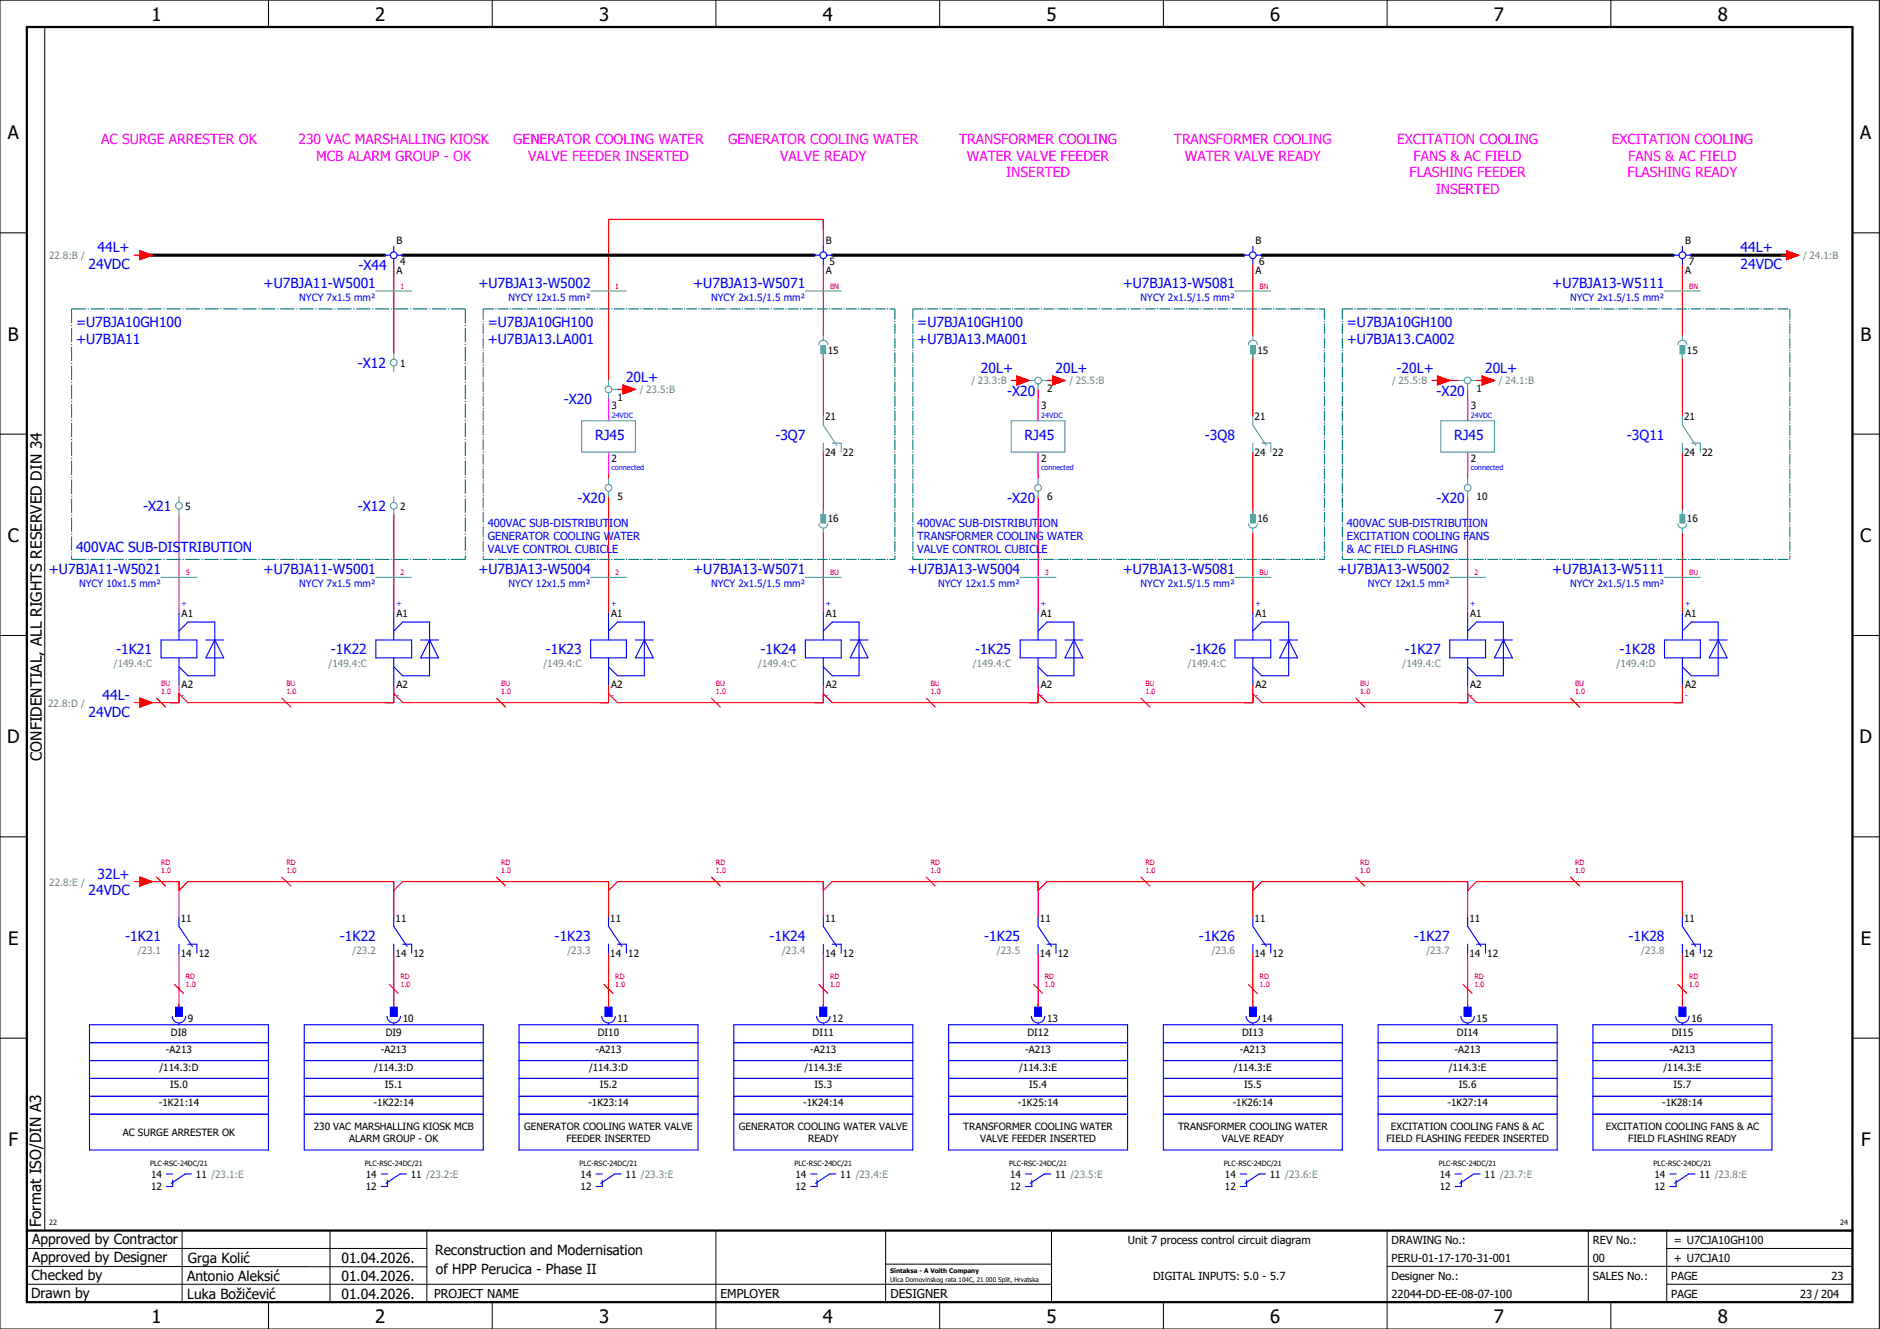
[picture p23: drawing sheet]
<svg xmlns="http://www.w3.org/2000/svg" width="420mm" height="297mm" viewBox="0 0 420 297" stroke-linecap="round" stroke-linejoin="round" font-family="sans-serif">
<defs><g id="words">
<g font-size="4.1">
<text x="33.9" y="4.7">1</text>
<text x="83.9" y="4.7">2</text>
<text x="133.9" y="4.7">3</text>
<text x="183.9" y="4.7">4</text>
<text x="233.9" y="4.7">5</text>
<text x="283.9" y="4.7">6</text>
<text x="333.9" y="4.7">7</text>
<text x="383.9" y="4.7">8</text>
<text x="1.8" y="31.2">A</text>
<text x="415.8" y="31.2">A</text>
<text x="1.8" y="76.2">B</text>
<text x="415.8" y="76.2">B</text>
<text x="1.8" y="121.2">C</text>
<text x="415.8" y="121.2">C</text>
<text x="1.6" y="166.2">D</text>
<text x="415.6" y="166.2">D</text>
<text x="1.8" y="211.2">E</text>
<text x="415.8" y="211.2">E</text>
<text x="1.9" y="256.2">F</text>
<text x="415.9" y="256.2">F</text>
<text x="33.9" y="295.7">1</text>
<text x="83.9" y="295.7">2</text>
<text x="133.9" y="295.7">3</text>
<text x="183.9" y="295.7">4</text>
<text x="233.9" y="295.7">5</text>
<text x="283.9" y="295.7">6</text>
<text x="333.9" y="295.7">7</text>
<text x="383.9" y="295.7">8</text>
</g>
<g font-size="3.4">
<text x="9.4" y="170" transform="rotate(-90 9.4 170)">CONFIDENTIAL, ALL RIGHTS RESERVED DIN 34</text>
<text x="9.2" y="274.3" transform="rotate(-90 9.2 274.3)">Format ISO/DIN A3</text>
</g>
<g font-size="3.1" fill="#f0f">
<text x="22.6" y="32.1">AC SURGE ARRESTER OK</text>
<text x="66.7" y="32.1">230 VAC MARSHALLING KIOSK</text>
<text x="70.7" y="35.9">MCB ALARM GROUP - OK</text>
<text x="114.7" y="32.1">GENERATOR COOLING WATER</text>
<text x="118" y="35.9">VALVE FEEDER INSERTED</text>
<text x="162.7" y="32.1">GENERATOR COOLING WATER</text>
<text x="174.4" y="35.9">VALVE READY</text>
<text x="214.4" y="32.1">TRANSFORMER COOLING</text>
<text x="216.1" y="35.9">WATER VALVE FEEDER</text>
<text x="262.4" y="32.1">TRANSFORMER COOLING</text>
<text x="264.8" y="35.9">WATER VALVE READY</text>
<text x="312.2" y="32.1">EXCITATION COOLING</text>
<text x="315.9" y="35.9">FANS &amp; AC FIELD</text>
<text x="360.2" y="32.1">EXCITATION COOLING</text>
<text x="363.9" y="35.9">FANS &amp; AC FIELD</text>
<text x="224.9" y="39.6">INSERTED</text>
<text x="315" y="39.6">FLASHING FEEDER</text>
<text x="363.7" y="39.6">FLASHING READY</text>
<text x="320.9" y="43.4">INSERTED</text>
</g>
<g font-size="3.1" fill="#00f">
<text x="21.8" y="56.4">44L+</text>
<text x="389" y="56.4">44L+</text>
<text x="19.8" y="60.1">24VDC</text>
<text x="58.9" y="64.4">+U7BJA11-W5001</text>
<text x="80.1" y="60.3">-X44</text>
<text x="106.9" y="64.4">+U7BJA13-W5002</text>
<text x="154.9" y="64.4">+U7BJA13-W5071</text>
<text x="250.9" y="64.4">+U7BJA13-W5081</text>
<text x="346.9" y="64.4">+U7BJA13-W5111</text>
<text x="389" y="60.1">24VDC</text>
<text x="17" y="73.1">=U7BJA10GH100</text>
<text x="17" y="76.9">+U7BJA11</text>
<text x="109" y="73.1">=U7BJA10GH100</text>
<text x="109" y="76.9">+U7BJA13.LA001</text>
<text x="205" y="73.1">=U7BJA10GH100</text>
<text x="205" y="76.9">+U7BJA13.MA001</text>
<text x="301" y="73.1">=U7BJA10GH100</text>
<text x="301" y="76.9">+U7BJA13.CA002</text>
<text x="80" y="82.3">-X12</text>
<text x="219.2" y="83.3">20L+</text>
<text x="235.9" y="83.3">20L+</text>
<text x="312.1" y="83.3">-20L+</text>
<text x="331.9" y="83.3">20L+</text>
<text x="139.9" y="85.3">20L+</text>
<text x="225.1" y="88.5">-X20</text>
<text x="321.1" y="88.5">-X20</text>
<text x="126" y="90.3">-X20</text>
<text x="133" y="98.4">RJ45</text>
<text x="173.3" y="98.3">-3Q7</text>
<text x="229" y="98.4">RJ45</text>
<text x="269.3" y="98.3">-3Q8</text>
<text x="325" y="98.4">RJ45</text>
<text x="363.6" y="98.3">-3Q11</text>
<text x="129.1" y="112.5">-X20</text>
<text x="225.1" y="112.5">-X20</text>
<text x="321.1" y="112.5">-X20</text>
<text x="32" y="114.3">-X21</text>
<text x="80" y="114.3">-X12</text>
<text x="17" y="123.4">400VAC SUB-DISTRIBUTION</text>
<text x="10.9" y="128.4">+U7BJA11-W5021</text>
<text x="58.9" y="128.4">+U7BJA11-W5001</text>
<text x="106.9" y="128.4">+U7BJA13-W5004</text>
<text x="154.9" y="128.4">+U7BJA13-W5071</text>
<text x="202.9" y="128.4">+U7BJA13-W5004</text>
<text x="250.9" y="128.4">+U7BJA13-W5081</text>
<text x="298.9" y="128.4">+U7BJA13-W5002</text>
<text x="346.9" y="128.4">+U7BJA13-W5111</text>
<text x="26" y="146.3">-1K21</text>
<text x="74" y="146.3">-1K22</text>
<text x="122" y="146.3">-1K23</text>
<text x="170" y="146.3">-1K24</text>
<text x="218" y="146.3">-1K25</text>
<text x="266" y="146.3">-1K26</text>
<text x="314" y="146.3">-1K27</text>
<text x="362" y="146.3">-1K28</text>
<text x="19.8" y="160.1">24VDC</text>
<text x="22.9" y="156.4">44L-</text>
<text x="21.8" y="196.4">32L+</text>
<text x="19.8" y="200.1">24VDC</text>
<text x="28" y="210.3">-1K21</text>
<text x="76" y="210.3">-1K22</text>
<text x="124" y="210.3">-1K23</text>
<text x="172" y="210.3">-1K24</text>
<text x="220" y="210.3">-1K25</text>
<text x="268" y="210.3">-1K26</text>
<text x="316" y="210.3">-1K27</text>
<text x="364" y="210.3">-1K28</text>
</g>
<g font-size="3.1">
<text x="7.2" y="278.1">Approved by Contractor</text>
<text x="97.2" y="280.5">Reconstruction and Modernisation</text>
<text x="7.1" y="286.1">Checked by</text>
<text x="7.2" y="282.1">Approved by Designer</text>
<text x="41.8" y="286.2">Antonio Aleksić</text>
<text x="42" y="282.3">Grga Kolić</text>
<text x="76.3" y="282.3">01.04.2026.</text>
<text x="76.3" y="286.3">01.04.2026.</text>
<text x="97.4" y="284.8">of HPP Perucica - Phase II</text>
<text x="6.9" y="290">Drawn by</text>
<text x="41.8" y="290.3">Luka Božičević</text>
<text x="76.3" y="290.3">01.04.2026.</text>
</g>
<g font-size="2.7">
<text x="97" y="290.1">PROJECT NAME</text>
<text x="161" y="290.1">EMPLOYER</text>
<text x="199" y="290.1">DESIGNER</text>
</g>
<g font-size="2.5" fill="#00f">
<text x="109" y="117.7">400VAC SUB-DISTRIBUTION</text>
<text x="205" y="117.7">400VAC SUB-DISTRIBUTION</text>
<text x="301" y="117.7">400VAC SUB-DISTRIBUTION</text>
<text x="109" y="120.7">GENERATOR COOLING WATER</text>
<text x="109" y="123.7">VALVE CONTROL CUBICLE</text>
<text x="205" y="120.7">TRANSFORMER COOLING WATER</text>
<text x="205" y="123.7">VALVE CONTROL CUBICLE</text>
<text x="301" y="120.7">EXCITATION COOLING FANS</text>
<text x="301" y="123.7">&amp; AC FIELD FLASHING</text>
</g>
<g font-size="2.5">
<text x="252" y="278">Unit 7 process control circuit diagram</text>
<text x="311" y="278">DRAWING No.:</text>
<text x="356" y="278">REV No.:</text>
<text x="374.1" y="278">= U7CJA10GH100</text>
<text x="257.7" y="286">DIGITAL INPUTS: 5.0 - 5.7</text>
<text x="311" y="286">Designer No.:</text>
<text x="311" y="282">PERU-01-17-170-31-001</text>
<text x="356" y="286">SALES No.:</text>
<text x="356" y="282">00</text>
<text x="373.5" y="286">PAGE</text>
<text x="374.1" y="282.1">+ U7CJA10</text>
<text x="409.3" y="286">23</text>
<text x="311" y="290">22044-DD-EE-08-07-100</text>
<text x="373.5" y="290">PAGE</text>
<text x="402.3" y="290">23 / 204</text>
</g>
<g font-size="2.2" fill="#7ca552">
<text x="11" y="57.9">22.8:B /</text>
<text x="403" y="57.9">/ 24.1:B</text>
<text x="143" y="87.9">/ 23.5:B</text>
<text x="217.2" y="85.9">/ 23.3:B</text>
<text x="239" y="85.9">/ 25.5:B</text>
<text x="311.2" y="85.9">/ 25.5:B</text>
<text x="335" y="85.9">/ 24.1:B</text>
<text x="25.5" y="149.2">/149.4:C</text>
<text x="73.5" y="149.2">/149.4:C</text>
<text x="121.5" y="149.2">/149.4:C</text>
<text x="169.5" y="149.2">/149.4:C</text>
<text x="217.5" y="149.2">/149.4:C</text>
<text x="265.5" y="149.2">/149.4:C</text>
<text x="313.5" y="149.2">/149.4:C</text>
<text x="361.3" y="149.2">/149.4:D</text>
<text x="10.8" y="157.9">22.8:D /</text>
<text x="11" y="197.9">22.8:E /</text>
<text x="30.8" y="213.2">/23.1</text>
<text x="78.8" y="213.2">/23.2</text>
<text x="126.8" y="213.2">/23.3</text>
<text x="174.8" y="213.2">/23.4</text>
<text x="222.8" y="213.2">/23.5</text>
<text x="270.8" y="213.2">/23.6</text>
<text x="318.8" y="213.2">/23.7</text>
<text x="366.8" y="213.2">/23.8</text>
</g>
<g font-size="2.2">
<text x="88.6" y="54.6">B</text>
<text x="89.4" y="59.3">4</text>
<text x="184.6" y="54.6">B</text>
<text x="185.4" y="59.3">5</text>
<text x="280.6" y="54.6">B</text>
<text x="281.4" y="59.3">6</text>
<text x="376.6" y="54.6">B</text>
<text x="377.4" y="59.3">7</text>
<text x="88.6" y="61.3">A</text>
<text x="184.6" y="61.3">A</text>
<text x="280.6" y="61.3">A</text>
<text x="376.6" y="61.3">A</text>
<text x="89.4" y="81.9">1</text>
<text x="185" y="79.1">15</text>
<text x="281" y="79.1">15</text>
<text x="377" y="79.1">15</text>
<text x="138" y="89.7">1</text>
<text x="234" y="87.7">2</text>
<text x="330" y="87.7">1</text>
<text x="136.7" y="91.5">3</text>
<text x="184.4" y="94">21</text>
<text x="232.7" y="91.5">3</text>
<text x="280.4" y="94">21</text>
<text x="328.7" y="91.5">3</text>
<text x="376.4" y="94">21</text>
<text x="184.4" y="101.9">24</text>
<text x="188.4" y="101.9">22</text>
<text x="280.4" y="101.9">24</text>
<text x="284.4" y="101.9">22</text>
<text x="376.4" y="101.9">24</text>
<text x="380.4" y="101.9">22</text>
<text x="136.7" y="103.4">2</text>
<text x="232.7" y="103.4">2</text>
<text x="328.7" y="103.4">2</text>
<text x="41.4" y="113.9">5</text>
<text x="89.4" y="113.9">2</text>
<text x="138" y="111.7">5</text>
<text x="234" y="111.7">6</text>
<text x="330" y="111.7">10</text>
<text x="185" y="116.7">16</text>
<text x="281" y="116.7">16</text>
<text x="377" y="116.7">16</text>
<text x="40.6" y="138">A1</text>
<text x="88.6" y="138">A1</text>
<text x="136.6" y="138">A1</text>
<text x="184.6" y="138">A1</text>
<text x="232.6" y="138">A1</text>
<text x="280.6" y="138">A1</text>
<text x="328.6" y="138">A1</text>
<text x="376.6" y="138">A1</text>
<text x="40.6" y="153.9">A2</text>
<text x="88.6" y="153.9">A2</text>
<text x="136.6" y="153.9">A2</text>
<text x="184.6" y="153.9">A2</text>
<text x="232.6" y="153.9">A2</text>
<text x="280.6" y="153.9">A2</text>
<text x="328.6" y="153.9">A2</text>
<text x="376.6" y="153.9">A2</text>
<text x="40.4" y="206">11</text>
<text x="88.4" y="206">11</text>
<text x="136.4" y="206">11</text>
<text x="184.4" y="206">11</text>
<text x="232.4" y="206">11</text>
<text x="280.4" y="206">11</text>
<text x="328.4" y="206">11</text>
<text x="376.4" y="206">11</text>
<text x="40.4" y="213.9">14</text>
<text x="44.4" y="213.9">12</text>
<text x="88.4" y="213.9">14</text>
<text x="92.4" y="213.9">12</text>
<text x="136.4" y="213.9">14</text>
<text x="140.4" y="213.9">12</text>
<text x="184.4" y="213.9">14</text>
<text x="188.4" y="213.9">12</text>
<text x="232.4" y="213.9">14</text>
<text x="236.4" y="213.9">12</text>
<text x="280.4" y="213.9">14</text>
<text x="284.4" y="213.9">12</text>
<text x="328.4" y="213.9">14</text>
<text x="332.4" y="213.9">12</text>
<text x="376.4" y="213.9">14</text>
<text x="380.4" y="213.9">12</text>
<text x="38.2" y="231.5">DI8</text>
<text x="42" y="228.4">9</text>
<text x="86.2" y="231.5">DI9</text>
<text x="90" y="228.4">10</text>
<text x="133.6" y="231.5">DI10</text>
<text x="138" y="228.4">11</text>
<text x="181.6" y="231.5">DI11</text>
<text x="186" y="228.4">12</text>
<text x="229.6" y="231.5">DI12</text>
<text x="234" y="228.4">13</text>
<text x="277.6" y="231.5">DI13</text>
<text x="282" y="228.4">14</text>
<text x="325.6" y="231.5">DI14</text>
<text x="330" y="228.4">15</text>
<text x="373.6" y="231.5">DI15</text>
<text x="378" y="228.4">16</text>
<text x="35.6" y="239.3">/114.3:D</text>
<text x="37.1" y="235.3">-A213</text>
<text x="83.6" y="239.3">/114.3:D</text>
<text x="85.1" y="235.3">-A213</text>
<text x="131.6" y="239.3">/114.3:D</text>
<text x="133.1" y="235.3">-A213</text>
<text x="179.8" y="239.3">/114.3:E</text>
<text x="181.1" y="235.3">-A213</text>
<text x="227.8" y="239.3">/114.3:E</text>
<text x="229.1" y="235.3">-A213</text>
<text x="275.8" y="239.3">/114.3:E</text>
<text x="277.1" y="235.3">-A213</text>
<text x="323.8" y="239.3">/114.3:E</text>
<text x="325.1" y="235.3">-A213</text>
<text x="371.8" y="239.3">/114.3:E</text>
<text x="373.1" y="235.3">-A213</text>
<text x="38" y="243.3">I5.0</text>
<text x="86" y="243.3">I5.1</text>
<text x="134" y="243.3">I5.2</text>
<text x="182" y="243.3">I5.3</text>
<text x="230" y="243.3">I5.4</text>
<text x="278" y="243.3">I5.5</text>
<text x="326" y="243.3">I5.6</text>
<text x="374" y="243.3">I5.7</text>
<text x="35.5" y="247.3">-1K21:14</text>
<text x="83.5" y="247.3">-1K22:14</text>
<text x="131.5" y="247.3">-1K23:14</text>
<text x="179.5" y="247.3">-1K24:14</text>
<text x="227.5" y="247.3">-1K25:14</text>
<text x="275.5" y="247.3">-1K26:14</text>
<text x="323.5" y="247.3">-1K27:14</text>
<text x="371.5" y="247.3">-1K28:14</text>
<text x="27.5" y="253.9">AC SURGE ARRESTER OK</text>
<text x="70.1" y="252.6">230 VAC MARSHALLING KIOSK MCB</text>
<text x="78.1" y="255.3">ALARM GROUP - OK</text>
<text x="117.1" y="252.6">GENERATOR COOLING WATER VALVE</text>
<text x="126.6" y="255.3">FEEDER INSERTED</text>
<text x="165.1" y="252.6">GENERATOR COOLING WATER VALVE</text>
<text x="180.6" y="255.3">READY</text>
<text x="215.3" y="252.6">TRANSFORMER COOLING WATER</text>
<text x="219.1" y="255.3">VALVE FEEDER INSERTED</text>
<text x="263.3" y="252.6">TRANSFORMER COOLING WATER</text>
<text x="273.1" y="255.3">VALVE READY</text>
<text x="309.9" y="255.3">FIELD FLASHING FEEDER INSERTED</text>
<text x="310.9" y="252.6">EXCITATION COOLING FANS &amp; AC</text>
<text x="358.9" y="252.6">EXCITATION COOLING FANS &amp; AC</text>
<text x="363.9" y="255.3">FIELD FLASHING READY</text>
<text x="33.8" y="263.3">14</text>
<text x="43.8" y="263.3">11 /23.1:E</text>
<text x="81.8" y="263.3">14</text>
<text x="91.8" y="263.3">11 /23.2:E</text>
<text x="129.8" y="263.3">14</text>
<text x="139.8" y="263.3">11 /23.3:E</text>
<text x="177.8" y="263.3">14</text>
<text x="187.8" y="263.3">11 /23.4:E</text>
<text x="225.8" y="263.3">14</text>
<text x="235.8" y="263.3">11 /23.5:E</text>
<text x="273.8" y="263.3">14</text>
<text x="283.8" y="263.3">11 /23.6:E</text>
<text x="321.8" y="263.3">14</text>
<text x="331.8" y="263.3">11 /23.7:E</text>
<text x="369.8" y="263.3">14</text>
<text x="379.8" y="263.3">11 /23.8:E</text>
<text x="33.8" y="266.1">12</text>
<text x="81.8" y="266.1">12</text>
<text x="129.8" y="266.1">12</text>
<text x="177.8" y="266.1">12</text>
<text x="225.8" y="266.1">12</text>
<text x="273.8" y="266.1">12</text>
<text x="321.8" y="266.1">12</text>
<text x="369.8" y="266.1">12</text>
</g>
<g font-size="2.2" fill="#00f">
<text x="66.9" y="67.3">NYCY 7x1.5 mm²</text>
<text x="113.7" y="67.3">NYCY 12x1.5 mm²</text>
<text x="158.9" y="67.3">NYCY 2x1.5/1.5 mm²</text>
<text x="254.9" y="67.3">NYCY 2x1.5/1.5 mm²</text>
<text x="350.9" y="67.3">NYCY 2x1.5/1.5 mm²</text>
<text x="17.7" y="131.3">NYCY 10x1.5 mm²</text>
<text x="66.9" y="131.3">NYCY 7x1.5 mm²</text>
<text x="113.7" y="131.3">NYCY 12x1.5 mm²</text>
<text x="158.9" y="131.3">NYCY 2x1.5/1.5 mm²</text>
<text x="209.7" y="131.3">NYCY 12x1.5 mm²</text>
<text x="254.9" y="131.3">NYCY 2x1.5/1.5 mm²</text>
<text x="305.7" y="131.3">NYCY 12x1.5 mm²</text>
<text x="350.9" y="131.3">NYCY 2x1.5/1.5 mm²</text>
</g>
<g font-size="1.6" fill="#f00">
<text x="89.5" y="64.5">1</text>
<text x="137.5" y="64.5">1</text>
<text x="185.5" y="64.5">BN</text>
<text x="281.5" y="64.5">BN</text>
<text x="377.5" y="64.5">BN</text>
<text x="41.5" y="128.5">5</text>
<text x="89.5" y="128.5">2</text>
<text x="137.5" y="128.5">2</text>
<text x="185.5" y="128.5">BU</text>
<text x="233.5" y="128.5">3</text>
<text x="281.5" y="128.5">BU</text>
<text x="329.5" y="128.5">2</text>
<text x="377.5" y="128.5">BU</text>
<text x="36" y="155.2">1.0</text>
<text x="36" y="153.3">BU</text>
<text x="64" y="155.2">1.0</text>
<text x="64" y="153.3">BU</text>
<text x="112" y="155.2">1.0</text>
<text x="112" y="153.3">BU</text>
<text x="160" y="155.2">1.0</text>
<text x="160" y="153.3">BU</text>
<text x="208" y="155.2">1.0</text>
<text x="208" y="153.3">BU</text>
<text x="256" y="155.2">1.0</text>
<text x="256" y="153.3">BU</text>
<text x="304" y="155.2">1.0</text>
<text x="304" y="153.3">BU</text>
<text x="352" y="155.2">1.0</text>
<text x="352" y="153.3">BU</text>
<text x="36" y="195.2">1.0</text>
<text x="36" y="193.3">RD</text>
<text x="64" y="195.2">1.0</text>
<text x="64" y="193.3">RD</text>
<text x="112" y="195.2">1.0</text>
<text x="112" y="193.3">RD</text>
<text x="160" y="195.2">1.0</text>
<text x="160" y="193.3">RD</text>
<text x="208" y="195.2">1.0</text>
<text x="208" y="193.3">RD</text>
<text x="256" y="195.2">1.0</text>
<text x="256" y="193.3">RD</text>
<text x="304" y="195.2">1.0</text>
<text x="304" y="193.3">RD</text>
<text x="352" y="195.2">1.0</text>
<text x="352" y="193.3">RD</text>
<text x="41.5" y="220.7">1.0</text>
<text x="41.5" y="218.8">RD</text>
<text x="89.5" y="220.7">1.0</text>
<text x="89.5" y="218.8">RD</text>
<text x="137.5" y="220.7">1.0</text>
<text x="137.5" y="218.8">RD</text>
<text x="185.5" y="220.7">1.0</text>
<text x="185.5" y="218.8">RD</text>
<text x="233.5" y="220.7">1.0</text>
<text x="233.5" y="218.8">RD</text>
<text x="281.5" y="220.7">1.0</text>
<text x="281.5" y="218.8">RD</text>
<text x="329.5" y="220.7">1.0</text>
<text x="329.5" y="218.8">RD</text>
<text x="377.5" y="220.7">1.0</text>
<text x="377.5" y="218.8">RD</text>
</g>
<g font-size="1.6" fill="#00f">
<text x="136.7" y="93.5">24VDC</text>
<text x="232.7" y="93.5">24VDC</text>
<text x="328.7" y="93.5">24VDC</text>
<text x="136.7" y="105">connected</text>
<text x="232.7" y="105">connected</text>
<text x="328.7" y="105">connected</text>
<text x="40.6" y="135.4">+</text>
<text x="88.6" y="135.4">+</text>
<text x="136.6" y="135.4">+</text>
<text x="184.6" y="135.4">+</text>
<text x="232.6" y="135.4">+</text>
<text x="280.6" y="135.4">+</text>
<text x="328.6" y="135.4">+</text>
<text x="376.6" y="135.4">+</text>
<text x="40.6" y="156">-</text>
<text x="88.6" y="156">-</text>
<text x="136.6" y="156">-</text>
<text x="184.6" y="156">-</text>
<text x="232.6" y="156">-</text>
<text x="280.6" y="156">-</text>
<text x="328.6" y="156">-</text>
<text x="376.6" y="156">-</text>
</g>
<g font-size="1.6">
<text x="33.5" y="260.7">PLC-RSC-24DC/21</text>
<text x="81.5" y="260.7">PLC-RSC-24DC/21</text>
<text x="129.5" y="260.7">PLC-RSC-24DC/21</text>
<text x="177.5" y="260.7">PLC-RSC-24DC/21</text>
<text x="225.5" y="260.7">PLC-RSC-24DC/21</text>
<text x="273.5" y="260.7">PLC-RSC-24DC/21</text>
<text x="321.5" y="260.7">PLC-RSC-24DC/21</text>
<text x="369.5" y="260.7">PLC-RSC-24DC/21</text>
<text x="11" y="273.7">22</text>
<text x="411.2" y="273.7">24</text>
</g>
<g font-size="1.4">
<text x="198.9" y="284.4">Sintaksa - A Voith Company</text>
<text x="198.9" y="286.4">Ulica Domovinskog rata 104C, 21 000 Split, Hrvatska</text>
</g>
</g></defs>
<g fill="none" stroke="#000" stroke-width=".22">
<path d="M0 0h420v297h-420zM10 6v269M60 0v6M110 0v6M160 0v6M210 0v6M260 0v6M310 0v6M360 0v6M0 52h6M414 52h6M0 97h6"/>
<path d="M414 97h6M0 142h6M414 142h6M414 176.3v87.4M0 187h6M414 187h6M0 232h6M414 232h6M6 279h89.4M40.7 275v16M73.7 274.9v16M95.4 275.1v16"/>
<path d="M160 275v22M197.9 275.1v16M310 275v22M355 275v16M372.5 279h41.5M372.5 275v16M414 275h-179v16M6 283l89.4 .1M6 287h229M60 291v6M110 291v6M197.9 282.5h37.1"/>
<path d="M210 291v6M260 291v6M310 283h104M360 291v6M372.5 287h41.5"/>
</g>
<path d="M6 6h408v285h-408zM6 275h408" fill="none" stroke="#000" stroke-width=".5"/>
<g fill="none" stroke="#f00" stroke-width=".25">
<path d="M30 57h1.3M31.3 56l2.7 1-2.7 1zM88 59v20M184 55v-6h-48v36M184 59v16M280 59v16M376 59v16M398 57h1.2M399.2 56l2.8 1-2.8 1zM184 79v14M280 79v14M376 79v14"/>
<path d="M136 89v5M138 87h2M139.2 86l2.8 1-2.8 1zM226 85h1.2M227.2 84l2.8 1-2.8 1zM228 85h2M232 87v7M234 85h2M235.2 84l2.8 1-2.8 1zM320 85h1.3M321.3 84l2.7 1-2.7 1zM322 85h4"/>
<path d="M328 87v7M330 85h2M331.2 84l2.8 1-2.8 1zM40 115v22M88 115v22M136 101v6M136 111v26M184 101v14M184 119v18M232 101v6M232 111v26M280 101v14"/>
<path d="M280 119v18M328 101v6M328 111v26M376 101v14M376 119v18M30 157h1.3M31.3 156l2.7 1-2.7 1zM35 156l2 2M40 153v4h-8M63 156l2 2M88 153v4h-46l-2-2M111 156l2 2"/>
<path d="M136 153v4h-46l-2-2M159 156l2 2M184 153v4h-46l-2-2M207 156l2 2M232 153v4h-46l-2-2M255 156l2 2M280 153v4h-46l-2-2M303 156l2 2M328 153v4h-46l-2-2M351 156l2 2M376 153v4h-46l-2-2M30 197h1.3"/>
<path d="M31.3 196l2.7 1-2.7 1zM32 197h8v8M35 196l2 2M40 199l2-2h46v8M63 196l2 2M88 199l2-2h46v8M111 196l2 2M136 199l2-2h46v8M159 196l2 2M184 199l2-2h46v8M207 196l2 2M232 199l2-2h46v8"/>
<path d="M255 196l2 2M280 199l2-2h46v8M303 196l2 2M328 199l2-2h46v8M351 196l2 2M40 213v12M88 213v12M136 213v12M184 213v12M232 213v12M280 213v12M328 213v12"/>
<path d="M376 213v12M39 220l2 2M87 220l2 2M135 220l2 2M183 220l2 2M231 220l2 2M279 220l2 2M327 220l2 2M375 220l2 2"/>
</g>
<path d="M32 57h54M90 57h92M186 57h92M282 57h92M378 57h22" fill="none" stroke="#000" stroke-width=".7"/>
<path d="M136 89v5M232 89v5M328 89v5M136 101v5M232 101v5M328 101v5" fill="none" stroke="#f0f" stroke-width=".25"/>
<g fill="none" stroke="#52a5a5" stroke-width=".25">
<path d="M84 65h8M88 79v1.3M132 65h8M180 65h8M183 77a1 1 0 0 1 1-1 1 1 0 0 1 1 1M183.5 77.2h1v1.8h-1zM184 75v1M184 79v1M276 65h8M279 77a1 1 0 0 1 1-1 1 1 0 0 1 1 1M279.5 77.2h1v1.8h-1zM280 75v1"/>
<path d="M280 79v1M372 65h8M375 77a1 1 0 0 1 1-1 1 1 0 0 1 1 1M375.5 77.2h1v1.8h-1zM376 75v1M376 79v1M88 81.8v1.2M130 94h12v7h-12zM136 85v1.3M136 87.8v1.2M136.8 87h1.2M184 93v2l3 4.5"/>
<path d="M184 99v2M186 99h2v2M226 94h12v7h-12zM230 85h1.3M232 85.8v1.2M232.8 85h1.2M280 93v2l3 4.5M280 99v2M282 99h2v2M322 94h12v7h-12zM326 85h1.3M328 85.8v1.2"/>
<path d="M328.8 85h1.2M376 93v2l3 4.5M376 99v2M378 99h2v2M40 111v1.3M40 113.8v1.2M88 111v1.3M88 113.8v1.2M136 107v1.3M136 109.8v1.2M183 117a1 1 0 0 0 1 1 1 1 0 0 0 1-1M183.5 115h1v1.8h-1z"/>
<path d="M184 114v1M184 118v1M232 107v1.3M232 109.8v1.2M279 117a1 1 0 0 0 1 1 1 1 0 0 0 1-1M279.5 115h1v1.8h-1zM280 114v1M280 118v1M328 107v1.3M328 109.8v1.2M375 117a1 1 0 0 0 1 1 1 1 0 0 0 1-1M375.5 115h1v1.8h-1z"/>
<path d="M376 114v1M376 118v1M36 129h8M84 129h8M132 129h8M180 129h8M228 129h8M276 129h8M324 129h8M372 129h8"/>
<circle cx="88" cy="81" r=".75"/>
<circle cx="136" cy="87" r=".75"/>
<circle cx="232" cy="85" r=".75"/>
<circle cx="328" cy="85" r=".75"/>
<circle cx="40" cy="113" r=".75"/>
<circle cx="88" cy="113" r=".75"/>
<circle cx="136" cy="109" r=".75"/>
<circle cx="232" cy="109" r=".75"/>
<circle cx="328" cy="109" r=".75"/>
</g>
<g fill="none" stroke="#00f" stroke-width=".25">
<path d="M86 57h1.3M88 55v1.3M88 57.8v1.2M88.8 57h1.2M182 57h1.3M184 55v1.3M184 57.8v1.2M184.8 57h1.2M278 57h1.3M280 55v1.3M280 57.8v1.2M280.8 57h1.2"/>
<path d="M374 57h1.2M376 55v1.3M376 57.8v1.2M376.7 57h1.3M40 137v6M88 137v6M136 137v6M184 137v6M232 137v6M280 137v6M328 137v6M376 137v6"/>
<path d="M36 143h8v4h-8zM40 147v6M40 141l2-2h6v12h-6l-2-2M46 143h4M48 143h.1M48 143l2 4h-4zM84 143h8v4h-8zM88 147v6M88 141l2-2h6v12h-6l-2-2M94 143h4M96 143h.1M96 143l2 4h-4z"/>
<path d="M132 143h8v4h-8zM136 147v6M136 141l2-2h6v12h-6l-2-2M142 143h4M144 143h.1M144 143l2 4h-4zM180 143h8v4h-8zM184 147v6M184 141l2-2h6v12h-6l-2-2M190 143h4M192 143h.1M192 143l2 4h-4z"/>
<path d="M228 143h8v4h-8zM232 147v6M232 141l2-2h6v12h-6l-2-2M238 143h4M240 143h.1M240 143l2 4h-4zM276 143h8v4h-8zM280 147v6M280 141l2-2h6v12h-6l-2-2M286 143h4M288 143h.1M288 143l2 4h-4z"/>
<path d="M324 143h8v4h-8zM328 147v6M328 141l2-2h6v12h-6l-2-2M334 143h4M336 143h.1M336 143l2 4h-4zM372 143h8v4h-8zM376 147v6M376 141l2-2h6v12h-6l-2-2M382 143h4M384 143h.1M384 143l2 4h-4z"/>
<path d="M40 205v2l3 4.5M40 211v2M42 211h2v2M88 205v2l3 4.5M88 211v2M90 211h2v2M136 205v2l3 4.5M136 211v2M138 211h2v2M184 205v2l3 4.5M184 211v2M186 211h2v2"/>
<path d="M232 205v2l3 4.5M232 211v2M234 211h2v2M280 205v2l3 4.5M280 211v2M282 211h2v2M328 205v2l3 4.5M328 211v2M330 211h2v2M376 205v2l3 4.5M376 211v2M378 211h2v2"/>
<path d="M20 237h40M20 229h40v28h-40zM20 233h40M38.5 227.1a1.5 1.5 0 0 0 1.5 1.5 1.5 1.5 0 0 0 1.5-1.5M39.3 225.1h1.5v2h-1.5zM40 228.7v.3M68 237h40M68 233h40M68 229h40v28h-40zM86.5 227.1a1.5 1.5 0 0 0 1.5 1.5 1.5 1.5 0 0 0 1.5-1.5M87.3 225.1h1.5v2h-1.5zM88 228.7v.3"/>
<path d="M116 237h40M116 233h40M116 229h40v28h-40zM134.5 227.1a1.5 1.5 0 0 0 1.5 1.5 1.5 1.5 0 0 0 1.5-1.5M135.3 225.1h1.5v2h-1.5zM136 228.7v.3M164 237h40M164 233h40M164 229h40v28h-40zM182.5 227.1a1.5 1.5 0 0 0 1.5 1.5 1.5 1.5 0 0 0 1.5-1.5M183.3 225.1h1.5v2h-1.5zM184 228.7v.3"/>
<path d="M212 237h40M212 233h40M212 229h40v28h-40zM230.5 227.1a1.5 1.5 0 0 0 1.5 1.5 1.5 1.5 0 0 0 1.5-1.5M231.3 225.1h1.5v2h-1.5zM232 228.7v.3M260 237h40M260 233h40M260 229h40v28h-40zM278.5 227.1a1.5 1.5 0 0 0 1.5 1.5 1.5 1.5 0 0 0 1.5-1.5M279.3 225.1h1.5v2h-1.5zM280 228.7v.3"/>
<path d="M308 237h40M308 233h40M308 229h40v28h-40zM326.5 227.1a1.5 1.5 0 0 0 1.5 1.5 1.5 1.5 0 0 0 1.5-1.5M327.3 225.1h1.5v2h-1.5zM328 228.7v.3M356 237h40M356 233h40M356 229h40v28h-40zM374.5 227.1a1.5 1.5 0 0 0 1.5 1.5 1.5 1.5 0 0 0 1.5-1.5M375.2 225.1h1.5v2h-1.5zM376 228.7v.3"/>
<path d="M20 249h40M20 245h40M20 241h40M68 249h40M68 245h40M68 241h40M116 249h40M116 245h40M116 241h40M164 249h40M164 245h40M164 241h40"/>
<path d="M212 249h40M212 245h40M212 241h40M260 249h40M260 245h40M260 241h40M308 249h40M308 245h40M308 241h40M356 249h40M356 245h40M356 241h40"/>
<path d="M37.2 262.4h1.4M38.6 263.8v1.4h-1.4M42.8 262.4h-1.4l-3.1 2.1M85.2 262.4h1.4M86.6 263.8v1.4h-1.4M90.8 262.4h-1.4l-3.1 2.1M133.2 262.4h1.4M134.6 263.8v1.4h-1.4M138.8 262.4h-1.4l-3.1 2.1M181.2 262.4h1.4M182.6 263.8v1.4h-1.4M186.8 262.4h-1.4l-3.1 2.1"/>
<path d="M229.2 262.4h1.4M230.6 263.8v1.4h-1.4M234.8 262.4h-1.4l-3.1 2.1M277.2 262.4h1.4M278.6 263.8v1.4h-1.4M282.8 262.4h-1.4l-3.1 2.1M325.2 262.4h1.4M326.6 263.8v1.4h-1.4M330.8 262.4h-1.4l-3.1 2.1M373.2 262.4h1.4M374.6 263.8v1.4h-1.4M378.8 262.4h-1.4l-3.1 2.1"/>
<circle cx="88" cy="57" r=".75"/>
<circle cx="184" cy="57" r=".75"/>
<circle cx="280" cy="57" r=".75"/>
<circle cx="376" cy="57" r=".75"/>
</g>
<g fill="#00f" stroke="#00f" stroke-width=".22">
<path d="M39.3 225.1h1.5v2h-1.5z"/>
<path d="M87.3 225.1h1.5v2h-1.5z"/>
<path d="M135.3 225.1h1.5v2h-1.5z"/>
<path d="M183.3 225.1h1.5v2h-1.5z"/>
<path d="M231.3 225.1h1.5v2h-1.5z"/>
<path d="M279.3 225.1h1.5v2h-1.5z"/>
<path d="M327.3 225.1h1.5v2h-1.5z"/>
<path d="M375.2 225.1h1.5v2h-1.5z"/>
</g>
<path d="M108 69h92M108 69v56M200 69v56M204 69h92M204 69v56M296 69v56M300 69h100M300 69v56M400 69v56M108 125h92M204 125h92M300 125h100" fill="none" stroke="#007f7f" stroke-width=".25" stroke-dasharray="2.4 .3 .3 .3" stroke-linecap="butt"/>
<path d="M16 69h88M16 69v56M104 69v56M16 125h88" fill="none" stroke="#007f7f" stroke-width=".25" stroke-dasharray="3.2 .4 .3 .4" stroke-linecap="butt"/>
<g fill="#52a5a5" stroke="#52a5a5" stroke-width=".22">
<path d="M183.5 77.2h1v1.8h-1z"/>
<path d="M183.5 115h1v1.8h-1z"/>
<path d="M279.5 115h1v1.8h-1z"/>
<path d="M279.5 77.2h1v1.8h-1z"/>
<path d="M375.5 115h1v1.8h-1z"/>
<path d="M375.5 77.2h1v1.8h-1z"/>
</g>
<g fill="#f00" stroke="#f00" stroke-width=".22">
<path d="M31.3 156l2.7 1-2.7 1z"/>
<path d="M31.3 56l2.7 1-2.7 1z"/>
<path d="M399.2 56l2.8 1-2.8 1z"/>
<path d="M31.3 196l2.7 1-2.7 1z"/>
<path d="M139.2 86l2.8 1-2.8 1z"/>
<path d="M227.2 84l2.8 1-2.8 1z"/>
<path d="M235.2 84l2.8 1-2.8 1z"/>
<path d="M321.3 84l2.7 1-2.7 1z"/>
<path d="M331.2 84l2.8 1-2.8 1z"/>
</g>
<use href="#words"/>
</svg>
